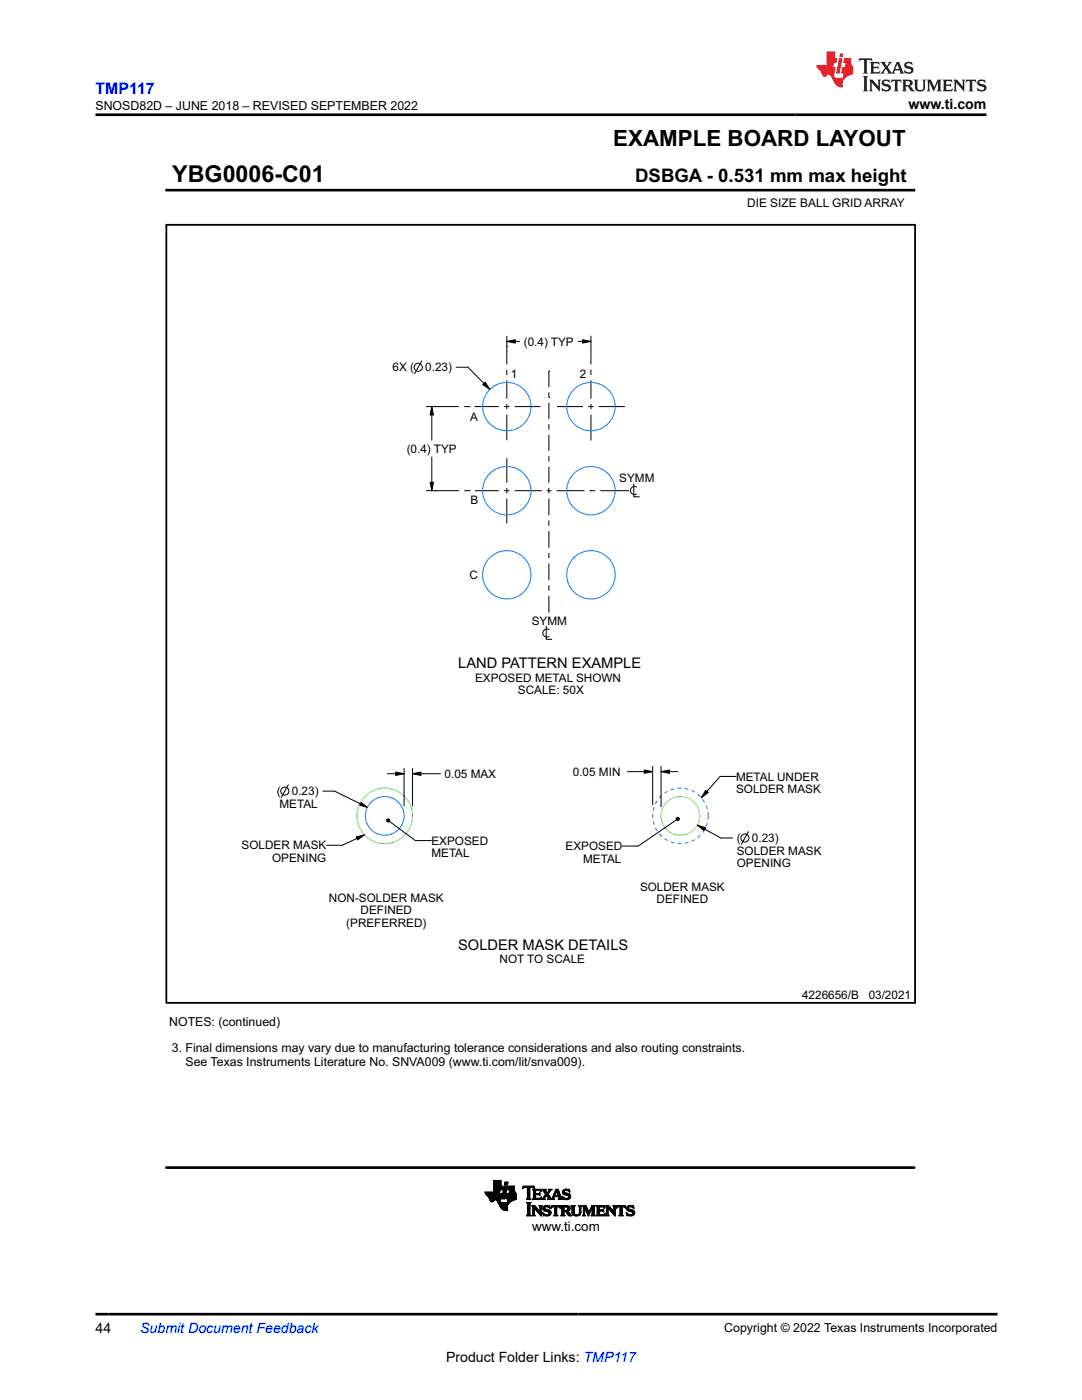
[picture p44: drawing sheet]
<svg xmlns="http://www.w3.org/2000/svg" width="216mm" height="279mm" viewBox="0 0 216 279" stroke-linecap="round" stroke-linejoin="round" font-family="sans-serif">
<defs><g id="words">
<text font-size="4.6" x="34.4" y="36.3">YBG0006-C01</text>
<text font-size="4.5" x="122.4" y="29.1">EXAMPLE BOARD LAYOUT</text>
<text font-size="3.7" x="126.7" y="36.3">DSBGA - 0.531 mm max height</text>
<text font-size="3.2" fill="#00f" x="19" y="18.7">TMP117</text>
<g font-size="2.9">
<text x="91.4" y="133.4">LAND PATTERN EXAMPLE</text>
<text x="91.4" y="189.7">SOLDER MASK DETAILS</text>
</g>
<g font-size="2.8">
<text x="181.3" y="21.8">www.ti.com</text>
<text x="19" y="266.1">44</text>
<text x="89" y="271.7">Product Folder Links: TMP117</text>
</g>
<text font-size="2.8" fill="#00f" x="28" y="266.1">Submit Document Feedback</text>
<text font-size="2.7" x="106.2" y="245.6">www.ti.com</text>
<g font-size="2.5">
<text x="19" y="21.9">SNOSD82D – JUNE 2018 – REVISED SEPTEMBER 2022</text>
<text x="33.8" y="204.7">NOTES: (continued)</text>
<text x="34.3" y="210">3. Final dimensions may vary due to manufacturing tolerance considerations and also routing constraints.</text>
<text x="37" y="212.7">See Texas Instruments Literature No. SNVA009 (www.ti.com/lit/snva009).</text>
<text x="144.5" y="265.8">Copyright © 2022 Texas Instruments Incorporated</text>
</g>
<text font-size="2.4" x="149.1" y="41.3">DIE SIZE BALL GRID ARRAY</text>
<g font-size="2.3">
<text x="104.5" y="69">(0.4) TYP</text>
<text x="78.3" y="74.1">6X (</text>
<text x="84.9" y="74.1">0.23)</text>
<text x="102" y="75.5">1</text>
<text x="115.7" y="75.4">2</text>
<text x="93.8" y="84">A</text>
<text x="81.2" y="90.4">(0.4) TYP</text>
<text x="93.9" y="100.5">B</text>
<text x="123.6" y="96.2">SYMM</text>
<text x="93.7" y="115.5">C</text>
<text x="106.1" y="124.7">SYMM</text>
<text x="94.8" y="136">EXPOSED METAL SHOWN</text>
<text x="103.3" y="138.5">SCALE: 50X</text>
<text x="88.7" y="155.3">0.05 MAX</text>
<text x="114.3" y="154.8">0.05 MIN</text>
<text x="146.9" y="155.8">METAL UNDER</text>
<text x="55.2" y="158.7">(</text>
<text x="55.8" y="161.2">METAL</text>
<text x="58.2" y="158.7">0.23)</text>
<text x="146.9" y="158.3">SOLDER MASK</text>
<text x="48.2" y="169.5">SOLDER MASK</text>
<text x="54.3" y="172">OPENING</text>
<text x="86.1" y="168.6">EXPOSED</text>
<text x="86.1" y="171.1">METAL</text>
<text x="112.9" y="169.7">EXPOSED</text>
<text x="116.4" y="172.2">METAL</text>
<text x="147" y="170.6">SOLDER MASK</text>
<text x="147" y="173.1">OPENING</text>
<text x="147" y="168.1">(</text>
<text x="150" y="168.1">0.23)</text>
<text x="65.6" y="180">NON-SOLDER MASK</text>
<text x="127.7" y="177.8">SOLDER MASK</text>
<text x="69.1" y="185">(PREFERRED)</text>
<text x="72" y="182.5">DEFINED</text>
<text x="131" y="180.3">DEFINED</text>
<text x="99.7" y="192.3">NOT TO SCALE</text>
<text x="160" y="199.3">4226656/B</text>
<text x="173.3" y="199.3">03/2021</text>
</g>
</g></defs>
<g fill="none" stroke="#000" stroke-width=".2">
<path d="M33.2 38h149.2M182.4 37.7v.5M84.2 72l-1.4 2.5M91 73.3h2.4l4.3 4.4M96.3 76.7l.5-.4 .9 1.4zM101.1 68.1l1.7-.3v.7zM101.1 69.1h.1M101.1 67.1v5.6M101.1 73.8v1.1M101.1 75.9v3.7M101.1 68.1h2.6M109.5 79.4h.1"/>
<path d="M109.5 74h.1M109.5 74v3.2M109.5 78.3v1.1M115.4 68.1h2.5M116.2 67.8l1.7 .3-1.7 .4zM117.9 67.1v5.6M117.9 73.8v1M117.9 75.9v3.7M85.1 97.9h6.5M85.1 81.1h6.5M85.8 96.3h.7l-.3 1.6zM86.2 81.1l.3 1.7h-.7z"/>
<path d="M86.2 81.1v6.8M86.2 91.2v6.7M86.7 81.1h.1M86.8 97.9h.1M92.6 81.1h1.1M92.7 97.9h1M93.7 81.1h.1M93.7 97.9h.1M94.7 81.1h4.8M94.8 97.9h4.7M100.6 97.9h1.1M100.6 81.1h1.1"/>
<path d="M101.1 80.6v1.1M101.1 82.7v5.2M101.1 91.4v4.9M101.1 97.4v1.1M101.1 99.5v4.9M102.7 97.9h5.4M102.7 81.1h5.1M109.1 97.9h1M109.5 80.4v3.2M109.5 84.7v1M109.5 86.8v3.2M109.5 91v1.1"/>
<path d="M109.5 93.1v3.2M109.5 97.4v1.1M109.5 99.5v3.3M111.1 97.9h5.5M111.1 81.1h5.2M117.4 81.1h1M117.7 97.9h.1M117.7 97.9h1.1M117.9 80.6v1.1M117.9 82.7v5.2M119.5 81.1h5.2M119.8 97.9h5.5"/>
<path d="M125.3 97.9h.1M126.5 96.6v2.6h1.1M127 97.2a.82 .82 0 0 0-1.2 .7 .82 .82 0 0 0 1.2 .7M109.5 103.9v1M109.5 106v3.3M109.5 110.3v1.1M109.5 112.5v3.3M109.5 116.8v1.1M109.5 118.9v3.3M109 125v2.6h1.1M109.5 125.6a.82 .82 0 0 0-1.2 .7 .82 .82 0 0 0 1.2 .7M57.5 156.6l-1.4 2.5"/>
<path d="M64.4 157.9h2.4l6.5 3.2M77.3 154.4h3.3M79 154.1l1.6 .3-1.6 .4zM80.6 153.4v7.4M82.3 154.4l1.7-.3v.7zM82.3 153.4v7.4M82.3 154.4h5.6M125.2 154h5M128.5 153.7l1.7 .3-1.7 .3zM130.2 153v7.6M131.9 154l1.7-.3v.6zM131.9 152.9v8.1"/>
<path d="M131.9 154h3.4M140.8 157.7l.5 .5-1.3 1zM146.9 155h-3.2l-3.7 4.2M71.1 167l1.6-.4-1.4 1zM71.9 160.1l1.4 1-1.6-.4zM72.7 166.6l-4.4 2.1h-3.2M77.2 163.6l.2-.2 .3 .1 .1 .2-.1 .3-.3 .1-.2-.2zM77.7 163.9l5.2 3.9h3.2M134.9 163.3l.3-.2 .2 .1 .2 .2-.2 .3-.2 .1-.3-.2zM135 163.6l-7.6 5.3h-3.2M139.2 164.7l1.6 .5-.3 .6zM139.2 164.7l4.6 2.5h2.4"/>
<path d="M149.3 166l-1.4 2.5M96.8 238h2.9M96.8 238.1h2.9M96.8 238.2h2.8M96.9 238.2h3.2l-.2 1M96.9 238.3h3.1M96.9 238.4h3.1M97 238.4h3M97.1 238.5h2.9M97.1 238.6h2.9M97.2 238.6h2.8M97.3 238.7h2.7"/>
<path d="M97.4 238.8h2.5M97.5 238.9h2.4M97.6 239h2.3M97.6 239.1h2.3M97.6 239.2h2.3M97.7 239.3h2.1M97.7 239.4h2.1M97.7 239.5h1M97.8 239.5h.8M97.8 239.6h.7M97.9 239.7h.6M97.9 239.7h.5"/>
<path d="M98.1 239.8h.2M98.5 237.8h1.2M98.5 237.7h1.2M98.5 237.6h1.3M98.5 236.7h1.8l-.1 .8h-1.7M98.5 237.4h1.7M98.5 237.3h1.7M98.5 237.2h1.7M98.5 237.2h1.8M98.5 237.1h1.8M98.5 237h1.8M98.5 236.9h1.8"/>
<path d="M98.5 236.8h1.8M98.5 236.6h1.5M98.5 236.5h1.5M98.5 236.4h1.5M98.5 236.3h1.5M98.5 236.2h1.5M98.5 236.1h1.5M98.5 236h1.5M98.5 235.9h1.5M98.5 235.8h1.5M98.5 235.7h1.5M98.5 235.6h1.5"/>
<path d="M99 239.5h.8M99.1 239.5h.7M99.2 239.6h.6M99.2 239.7h.6M99.3 239.7h.5M99.3 239.8h.5M99.3 239.9h.6M99.4 239.9h.6M99.7 237.9h-2.9l.1 .4 .6 .6 .4 .8 .4 .1 .4-.3h.4l.8 1.5 .7 .5h.7l-.1-.8 .6-.8M99.8 237.5l-.2 .7M99.9 239.2l-.1 .6 .6 .2h.8l.2-.7M100 236.7v-1.1h-1.5v2.3"/>
<path d="M100.1 239.2h.6M100.1 239.1h.6M100.2 239h.5M100.2 238.9h.6M100.2 238.8h.6M100.2 238.7h.6M100.2 238.6h.6M100.3 238.6h.5M100.3 238.5h.5M100.3 238.4h.6M100.3 238.3h.6M100.3 238.2h.6"/>
<path d="M100.3 238.1h.6M100.4 238h.5M100.4 238h.6M100.4 237.9h.6M100.4 237.8h.6M100.4 237.7h.6M100.4 237.6h.6M100.5 237.5h.5M100.5 237.4h.6M100.5 237.3h.6M100.5 237.2h.6M100.5 237.1h.6"/>
<path d="M100.6 237h.5M100.6 237h.6M100.6 236.9h.6M100.6 236.8h.6M100.6 236.7h.6l-.5 2.6h-.6zM100.7 236.4h.6M100.7 236.3h.6M100.7 236.2h.6M100.7 236.1h.6M100.7 236h.6M100.8 236h.5M100.8 235.9h.6l-.2 .6h-.5z"/>
<path d="M101 239.1h2M101 239h2M101 239.2h2M101 238.9h2M101 238.9v.3l.4 .1M101 238.8h2M101.1 238.7h1.9M101.1 238.6h1.9M101.1 238.5h1.9M101.1 238.4h1.9M101.1 238.3h1.9M101.2 239.9h.6"/>
<path d="M101.3 239.9h.6M101.3 239.8h.7M101.3 239.7h.8M101.3 239.7h.9M101.3 239.6h1M101.3 237.4h1.4M101.3 239.5h1.2M101.3 239.5h1.3M101.3 237.3h1.4M101.3 239.4h1.5M101.4 237.2h1.3M101.4 239.3h1.6"/>
<path d="M101.4 237.1h1.3M101.4 237h1.3M101.4 236.9h1.3M101.4 236.8h1.3M101.6 238.2h1.4M101.6 238.1h1.3M101.6 238h1.2M101.7 237.9h1.1M101.7 237.8h1M101.7 237.7h1M101.7 237.6h1M101.7 237.5l-.1 .7"/>
<path d="M102.7 237.5h-1.4l.2-.8h1.2v1l.3 .5v1.2M103 239.4l-1.2 .5M103 238.2h-1.8l-.2 .7M104.3 237.2h.1M104.3 237.1h.2M104.3 237h2.3M104.3 236.9h2.3M104.4 236.8h2.2M105 239.3h.9M105.2 239.2h.6M105.2 237.1h.5M105.2 239.1h.5"/>
<path d="M105.2 237.1v-.1h-.4l-.6 .2 .2-.5h2.1l.2 .5-.5-.2h-.4l-.1 .1M105.2 239l-.2 .3M105.2 239h.5M105.2 238.9h.5M105.2 238.8h.5M105.2 238.7h.5M105.2 238.6h.5M105.2 238.5h.5M105.2 238.4h.5M105.2 238.3h.5M105.2 238.2h.5M105.2 238.1h.5"/>
<path d="M105.2 238h.5M105.2 237.9h.5M105.2 237.8h.5M105.2 237.7h.5M105.2 237.6h.5M105.2 237.5h.5M105.2 237.4h.5M105.2 237.3h.5M105.2 237.2h.5M105.2 237.1v1.9M105.7 239l.2 .3M105.7 237.1v1.9"/>
<path d="M105.9 239.3h-.9M106.2 239.3h1.7M106.3 237.4h1.6M106.4 239.2h1.6M106.4 237.5h1.5M106.4 239.1h.5M106.4 237.6h.5M106.4 237.7l-.2-.4h1.6l.2 .5M106.4 239l-.2 .3M106.4 238.2h1.1l.2-.2v.6l-.2-.2-1.1 .1M106.4 239h.5M106.4 238.9h.5"/>
<path d="M106.4 238.8h.5M106.4 238.7h.5M106.4 238.6h.5M106.4 238.4h1.3M106.4 238.3h1.3M106.4 238.1h.5M106.4 238h.5M106.4 237.9h.5M106.4 237.8h.5M106.4 237.7h.5M106.4 237.7v1.3M106.5 237.1h.2"/>
<path d="M106.6 237.2h.1M106.9 237.7l.1-.1h.5l.5 .2M106.9 238.4v.7h.8l.3-.2-.1 .5-1.7-.1M106.9 237.7v.5M107.5 238.2h.2M107.6 238.5h.1M107.6 239.1h.4M107.6 238.1h.1M107.6 238.6h.1M107.6 237.6h.3M107.8 237.7h.2M107.9 239h.1"/>
<path d="M107.9 237.8h.1M108 238.9h.1M108 239.3h.8M108.1 237.4h.8M108.3 239.2h.4M108.3 237.5h.6M108.3 239.1h.4M108.4 237.6h.5M108.4 239l-.4 .3M108.4 239h.3M108.4 237.7h.6M108.5 238.9h.3"/>
<path d="M108.5 237.8h.5M108.5 238.8h.3M108.6 237.9h.5M108.6 238.8h.3M108.6 238h.5M108.7 238.7h.3M108.7 238.1h.8M108.7 238.6h.8M108.8 238.2h.6M108.8 239.3h-.8M108.8 238.5h.7M108.8 238.3h.6"/>
<path d="M108.9 238.4h.5M108.9 237.7l.1-.4h-.9l.8 1.1-.5 .6M108.9 237.7l.3 .4 .4-.5-.2-.3h.7l-.7 1M109.1 238.7h.5M109.2 238.8h.5M109.3 239.3l.1-.2-.4-.6-.3 .7 .1 .1M109.3 239.3h1.4M109.3 238h.3M109.3 238.9h.5M109.3 237.9h.3M109.4 238.3l.7 .9 .2-.2M109.4 239h.5"/>
<path d="M109.4 237.8h.3M109.4 239.1h.5M109.4 239.2h.6M109.5 237.7h.3M109.5 237.4h.6M109.5 237.6h.3M109.6 237.5h.3M110.1 239.2h.4M110.2 239.1h.3M110.2 239h.3M110.3 239l.6-1.7h.5l.6 1.8 .3 .2M110.3 238.9h.3"/>
<path d="M110.3 238.8h.3M110.4 238.8h1.5M110.4 238.7h1.5M110.4 238.6h.3M110.5 238.5h.2M110.5 238.4h.3M110.5 239.1l.2 .2M110.5 239.1l.1-.3h.8l.1 .3M110.5 238.3h.3M110.6 238.2h.2M110.6 238.1h.3M110.7 239.3h-1.4"/>
<path d="M110.7 238h.2M110.7 237.9h.3M110.7 237.8h.3M110.8 237.7h.7M110.8 237.6h.7M110.8 237.5h.6M110.9 237.4h.5M111 237.7l.4 .9h-.7zM111.1 237.8h.4M111.1 237.9h.5M111.1 238h.5M111.2 238.1h.4"/>
<path d="M111.2 238.2h.5M111.2 238.3h.5M111.3 238.4h.5M111.3 238.5h.5M111.4 238.6h.4M111.4 239.3h.9M111.5 238.8h.4M111.5 238.9h.5M111.5 239h.5M111.5 239.1l-.1 .2M111.6 239.2h.5M111.6 239.1h.4"/>
<path d="M112.2 238.8h.1M112.2 238.9h.2M112.2 237.9h.4M112.2 238h.5M112.2 237.8h.4M112.3 239h.3M112.3 239.3h-.9M112.3 238.1h.7M112.3 237.7h.3M112.3 239.1h.5M112.3 238.2h1.1M112.3 239.2h1.4"/>
<path d="M112.3 237.6h.4M112.3 239.3h.2M112.4 238.3h1.2M112.4 237.5h1.2M112.5 238.4h1.2M112.5 237.4h1.1M112.6 239.3h.9M112.7 238.5h1.1M112.7 237.3h.5M112.9 239.4h.3M113.1 238.6h.7M113.2 238.6l.3 .2-.3 .3h-.5l-.5-.4"/>
<path d="M113.3 239.1h.5M113.3 237.6h.4M113.4 238.7h.5M113.4 239h.4M113.5 238.8h.4M113.5 238.9h.3M113.5 237.7h.2M113.6 237.8h.1M113.7 237.9l-.6-.3h-.4l-.1 .2 .1 .2 1.1 .4v.5l-.2 .4-1.3 .1-.1-.7M113.7 237.9l-.1-.6h-.8l-.5 .3-.1 .3 .2 .4 .8 .3M113.7 237.9h.1M99.4 240h1"/>
<path d="M99.4 240.1h2.2M99.5 240.1h2.1M99.5 240.2h2M99.5 240.3h1.9M99.6 240.3h1.8M99.6 240.4h1.8M99.6 240.5h1.7M99.7 240.5h1.6M99.7 240.6h1.6M99.7 240.7h1.5M99.8 240.7h1.4M99.8 240.8h1.4"/>
<path d="M99.8 240.9h1.4M99.9 240.9h1.3M99.9 241h1.3M100 241.1h1.2M100.1 241.2h1.1M100.2 241.3h1M100.2 241.3h1.1M100.3 241.4h1M100.4 241.5h.9M100.6 241.5h.7M100.9 241.6h.1M101.2 240h.5"/>
<path d="M105 242.6l.3-.3v-2l-.3-.3h1l-.3 .3v2.1l.3 .2M105 242.6h1M105.1 240.1h.8M105.2 242.5h.6M105.2 240.2h.6M105.2 242.4h.5M105.3 240.3h.4M105.3 242.3h.4M105.3 242.2h.4M105.3 242.1h.4M105.3 242h.4M105.3 241.9h.4"/>
<path d="M105.3 241.8h.4M105.3 241.7h.4M105.3 241.6h.4M105.3 241.5h.4M105.3 241.4h.4M105.3 241.3h.4M105.3 241.2h.4M105.3 241.1h.4M105.3 241h.4M105.3 240.9h.4M105.3 240.8h.4M105.3 240.7h.4"/>
<path d="M105.3 240.6h.4M105.3 240.5h.4M105.3 240.4h.4M106 242.6h-1M106.1 242.6h.7M106.1 240.6h.6M106.2 240.7h.6M106.3 242.5h.4M106.3 240.8h.6M106.3 242.4h.3M106.3 240.9h.7M106.3 242.3h.3"/>
<path d="M106.3 242.2h.3M106.3 242.1h.3M106.3 242h.3M106.3 241.9h.3M106.3 241.8h.3M106.3 241.7h.3M106.3 241.6h.3M106.3 241.5h.3M106.3 241.4h.3M106.3 241.3h.3M106.3 241.2h.3M106.3 241.1h.8"/>
<path d="M106.3 241h.8M106.6 241.1v1.3l.2 .2M106.6 241.1h.1M106.6 241.1l1.4 1.6v-1.8l.2-.3h-.6l.1 .2 .1 1M106.7 241.2h.5M106.7 241.3h.6M106.8 242.6h-.7M106.8 241.4h.6M106.9 241.5h.6M107 241.6h.6M107.1 241.7h.5M107.1 241.8h.9"/>
<path d="M107.2 241.9h.8M107.3 241.9h.7M107.4 242h.6M107.5 242.1h.5M107.6 242.2h.4M107.6 240.6h.6M107.6 242.3h.4M107.7 240.7h.4M107.7 242.4h.3M107.7 240.8h.3M107.7 241.8l-1-1.2h-.6l.2 .3v1.5l-.2 .2M107.7 241.8h.1"/>
<path d="M107.7 240.9h.3M107.8 241.7h.2M107.8 241.6h.2M107.8 241.5h.2M107.8 241.4h.2M107.8 241.3h.2M107.8 241.2h.2M107.8 241.1h.2M107.8 241h.2M107.8 242.5h.2M107.9 242.6h.1M108.3 242h.1"/>
<path d="M108.3 242.1h.1M108.3 242.2h.3M108.3 241.2h.4M108.3 241.1h.4M108.3 241.3h.5M108.3 242.3h.4M108.3 241h.4M108.4 241.4h.8M108.4 242.4h.6M108.4 240.9h.4M108.4 242.5h1.3M108.4 241.5h1.2"/>
<path d="M108.4 242.6h.1M108.4 240.8h1.3M108.5 241.6h1.2M108.5 240.7h1.2M108.6 241.7h1.2M108.7 242.6h.9M108.7 240.6h.7M108.9 241.8l-.5-.4v-.5l.4-.3h.9l.1 .6-.7-.4-.3 .1-.1 .2 1 .5 .3 .4M108.9 241.8l.6 .1v.4l-.6 .1-.6-.4M108.9 241.8h1M109.2 242.4h.6M109.3 241.9h.6"/>
<path d="M109.4 240.9h.3M109.5 242.3h.4M109.5 241.9h.4M109.5 242.2h.4M109.5 242h.5M109.6 242.1h.3M109.6 240.6h.1M109.6 241h.2M109.7 241.1h.1M109.9 241.1h.1M109.9 241h.2M110 242l-.3 .5-.6 .2-.5-.2-.2 .1-.1-.6"/>
<path d="M110 240.9h.2M110 240.8h1.8M110 240.7h1.7M110.1 240.6h1.6M110.4 242.6h.9M110.6 242.5h.5M110.6 242.4h.5M110.7 240.9h.4M110.7 242.3h.4M110.7 241l-.1-.1h-.3l-.4 .2 .2-.5h1.6l.2 .5-.5-.2h-.3v.1M110.7 241v1.4l-.3 .2M110.7 242.2h.4"/>
<path d="M110.7 242.1h.4M110.7 242h.4M110.7 241.9h.4M110.7 241.8h.4M110.7 241.7h.4M110.7 241.6h.4M110.7 241.5h.4M110.7 241.4h.4M110.7 241.3h.4M110.7 241.2h.4M110.7 241.1h.4M110.7 241h.4"/>
<path d="M111.1 241v1.4l.2 .2M111.3 242.6h-.9M111.6 240.9h.2M111.7 241h.1M111.7 241.1h.1M111.9 242.6l.2-.2v-1.5l-.2-.3 1.5 .1 .3 .2v.4l-.1 .3-.4 .1 .9 .9h-.6l-.5-.7-.5-.1v.6l.2 .2M111.9 242.6h.8M111.9 240.6h1.3M112 240.7h1.5M112 242.5h.6M112.1 240.8h1.5M112.1 242.4h.4"/>
<path d="M112.1 240.9h.4M112.1 242.3h.4M112.1 242.2h.4M112.1 242.1h.4M112.1 242h.4M112.1 241.9h.4M112.1 241.8h1.2M112.1 241.7h1.3M112.1 241.6h1.5M112.1 241.5h.4M112.1 241.4h.4M112.1 241.3h.4"/>
<path d="M112.1 241.2h.4M112.1 241.1h.4M112.1 241h.4M112.7 240.9h-.2v.7M112.7 242.6h-.8M112.9 240.9h.3l.1 .3-.1 .3-.3 .1M112.9 241.9h.6M113 241.9h.5M113.1 242h.5M113.1 242.1h.6M113.1 240.9h.6M113.2 241.5h.5"/>
<path d="M113.2 242.2h.5M113.2 242.3h.6M113.2 241h.5M113.2 241.4h.5M113.3 241.3h.4M113.3 241.1h.5M113.3 241.2h.5M113.3 242.4h.6M113.4 242.5h.6M113.5 242.6h.6M113.9 240.6h.9M114.1 240.7h.5"/>
<path d="M114.1 240.8h.5M114.1 240.9h.5M114.1 241.9h.5M114.1 241.8h.5M114.1 241.7h.5M114.1 241.6h.5M114.1 241.5h.5M114.1 241.4h.5M114.1 241.3h.5M114.1 241.2h.5M114.1 241.1h.5M114.1 241h.5"/>
<path d="M114.1 242h.5M114.1 242.1h.5M114.2 242.2h.4M114.2 242.3h.5M114.3 242.4h.6M114.4 242.5h1.3M114.6 241.9l.1 .4 .4 .1 .4-.1 .1-.4M114.6 241.9v-1l.2-.3h-.9l.2 .3 .1 1.3 .2 .3 .5 .2 .6-.1 .3-.2 .1-.5M114.6 242.6h.9M115.3 242.4h.5M115.4 240.6h.7M115.5 242.3h.3"/>
<path d="M115.5 240.7h.5M115.6 242.2h.3M115.6 242.1h.3M115.6 240.8h.3M115.6 242h.3M115.6 240.9h.3M115.6 241.9v-1l-.2-.3h.7l-.2 .3v1M115.6 241.9h.3M115.6 241.8h.3M115.6 241.7h.3M115.6 241.6h.3M115.6 241.5h.3"/>
<path d="M115.6 241.4h.3M115.6 241.3h.3M115.6 241.2h.3M115.6 241.1h.3M115.6 241h.3M116.2 242.6l.2-.3v-1.4l-.2-.3h.7l.6 1.3 .6-1.3h.7l-.2 .3v1.5l.2 .2M116.2 242.6h.6M116.2 240.6h.7M116.3 240.7h.7M116.3 242.5h.4M116.4 240.8h.6M116.4 242.4h.3"/>
<path d="M116.4 240.9h.7M116.4 242.3h.3M116.4 242.2h.3M116.4 242.1h.3M116.4 242h.3M116.4 241.9h.3M116.4 241.8h.3M116.4 241.7h.3M116.4 241.6h.3M116.4 241.5h.3M116.4 241.4h.3M116.4 241.3h.3"/>
<path d="M116.4 241.2h.3M116.4 241.1h.8M116.4 241h.7M116.7 242.3l.1 .3M116.7 242.3v-1.3l.7 1.7 .8-1.7v1.4l-.2 .2M116.7 241.2h.5M116.8 241.3h.4M116.8 241.4h.5M116.8 242.6h-.6M116.9 241.5h.4M116.9 241.6h.5M116.9 241.7h.5"/>
<path d="M117 241.8h.4M117 241.9h.5M117.1 241.9h.7M117.1 242h.6M117.1 242.1h.6M117.2 242.2h.4M117.2 242.3h.4M117.3 242.4h.3M117.3 242.5h.2M117.4 242.6h.1M117.6 241.9h.2M117.6 241.8h.2"/>
<path d="M117.6 241.7h.3M117.7 241.6h.2M117.7 241.5h.3M117.8 241.4h.2M117.8 241.3h.2M117.8 241.2h.3M117.9 241.1h.7M117.9 241h.7M118 240.9h.6M118 242.6h.8M118 240.8h.6M118 240.7h.7"/>
<path d="M118.1 240.6h.7M118.1 242.5h.6M118.1 242.4h.5M118.2 242.3h.4M118.2 242.2h.4M118.2 242.1h.4M118.2 242h.4M118.2 241.9h.4M118.2 241.8h.4M118.2 241.7h.4M118.2 241.6h.4M118.2 241.5h.4"/>
<path d="M118.2 241.4h.4M118.2 241.3h.4M118.2 241.2h.4M118.8 242.6h-.8M119 242.6h1.6M119 240.6h1.6M119.1 240.7h1.5M119.1 242.5h1.6M119.1 240.8h1.5M119.2 242.4h1.5M119.2 240.9h.4M119.2 242.3h.4"/>
<path d="M119.2 242.2h.4M119.2 242.1h.4M119.2 242h.4M119.2 241.9h.4M119.2 241.8h.4M119.2 241.7h1.3M119.2 241.6h1.3M119.2 241.5h1.3M119.2 241.4h.4M119.2 241.3h.4M119.2 241.2h.4M119.2 241.1h.4"/>
<path d="M119.2 241h.4M119.6 241v.5h.6l.3-.2v.6l-.3-.2h-.6v.7h.8l.4-.3M119.8 240.9l-.2 .1M120.1 240.9l.6 .2M120.3 241.8h.2M120.4 241.4h.1M120.4 240.9h.3M120.6 242.3h.2M120.6 241h.1M120.7 241.1h.1M120.7 241.1l-.2-.5h-1.5l.2 .3v1.4l-.2 .3M120.7 242.2h.1"/>
<path d="M120.8 242.1h.1M120.8 242.1l-.2 .5h-1.6M120.9 242.6h.6M120.9 240.6h.6M121 240.7h.6M121 242.5h.4M121 240.8h.6M121.1 242.4h.2M121.1 240.9h.6M121.1 242.3h.2M121.1 242.2h.2M121.1 242.1h.2"/>
<path d="M121.1 242h.2M121.1 241.9h.2M121.1 241.8h.2M121.1 241.7h.2M121.1 241.6h.2M121.1 241.5h.2M121.1 241.4h.2M121.1 241.3h.2M121.1 241.2h.2M121.1 241.1h.8M121.1 241h.7M121.3 241.1v1.3l.2 .2"/>
<path d="M121.3 241.1h.1M121.3 241.1l1.5 1.6v-1.8l.1-.3h-.6l.2 .3v.9l-1-1.2h-.6l.2 .3v1.4l-.2 .3M121.4 241.2h.6M121.5 241.3h.6M121.5 242.6h-.6M121.6 241.4h.5M121.6 241.5h.6M121.7 241.6h.6M121.8 241.7h.6M121.9 241.8h.9M122 241.9h.8M122.1 241.9h.7"/>
<path d="M122.1 242h.7M122.2 242.1h.6M122.3 242.2h.5M122.3 240.6h.6M122.4 242.3h.4M122.4 240.7h.5M122.5 242.4h.3M122.5 240.8h.3M122.5 240.9h.3M122.5 241.7h.3M122.5 241.6h.3M122.5 241.5h.3"/>
<path d="M122.5 241.4h.3M122.5 241.3h.3M122.5 241.2h.3M122.5 241.1h.3M122.5 241h.3M122.6 242.5h.2M122.6 242.6h.2M123 241.1h.1M123 241h.2M123 240.9h.3M123.1 240.8h1.7M123.1 240.7h1.7"/>
<path d="M123.1 240.6h1.7M123.5 242.6h.9M123.7 242.5h.5M123.7 242.4h.5M123.7 240.9h.5M123.7 241l-.3-.1-.4 .2 .1-.5h1.7l.1 .5-.4-.2h-.3l-.1 .1M123.7 241v1.4l-.2 .2M123.7 242.3h.4M123.7 242.2h.4M123.7 242.1h.4M123.7 242h.4M123.7 241.9h.4"/>
<path d="M123.7 241.8h.4M123.7 241.7h.4M123.7 241.6h.4M123.7 241.5h.4M123.7 241.4h.4M123.7 241.3h.4M123.7 241.2h.4M123.7 241.1h.4M123.7 241h.4M124.1 241l.1 1.4 .2 .2M124.4 242.6h-.9M124.6 240.9h.2"/>
<path d="M124.7 241h.2M124.8 241.1h.1M125 242h.1M125 242.1h.1M125 242.2h.3M125 241.2h.4M125 241.1h.4M125 241.3h.5M125 242.3h.4M125 241h.4M125.1 241.4h.8M125.1 242.4h.6"/>
<path d="M125.1 240.9h.4M125.1 242.5h1.3M125.1 241.5h1.2M125.1 242.6h.1M125.1 240.8h1.3M125.2 241.6h1.2M125.2 240.7h1.2M125.3 241.7h1.2M125.4 242.6h.9M125.4 240.6h.7M125.6 241.8l-.5-.3v-.6l.4-.3h.9l.1 .6-.7-.4-.3 .1-.1 .3 1 .4 .3 .4M125.6 241.8l.6 .1v.4l-.6 .1-.6-.4"/>
<path d="M125.6 241.8h1M125.9 242.4h.6M126 241.9h.6M126.1 240.9h.3M126.2 242.3h.4M126.2 241.9h.4M126.2 242.2h.4M126.2 242h.5M126.3 242.1h.3M126.3 240.6h.1M126.3 241h.2M126.4 241.1h.1"/>
<path d="M126.7 242l-.3 .5-.6 .2-.5-.2-.2 .1-.1-.6"/>
<circle cx="83.4" cy="73.3" r=".82"/>
<circle cx="56.8" cy="157.9" r=".82"/>
<circle cx="148.6" cy="167.2" r=".82"/>
</g>
<g fill="#000">
<path d="M96.3 76.7l.5-.4 .9 1.4zM101.1 68.1l1.7-.3v.7zM116.2 67.8l1.7 .3-1.7 .4zM86.2 81.1l.3 1.7h-.7zM85.8 96.3h.7l-.3 1.6zM79 154.1l1.6 .3-1.6 .4zM82.3 154.4l1.7-.3v.7zM128.5 153.7l1.7 .3-1.7 .3zM131.9 154l1.7-.3v.6zM140.8 157.7l.5 .5-1.3 1zM71.1 167l1.6-.4-1.4 1zM71.9 160.1l1.4 1-1.6-.4z"/>
<path d="M77.2 163.6l.2-.2 .3 .1 .1 .2-.1 .3-.3 .1-.2-.2zM134.9 163.3l.3-.2 .2 .1 .2 .2-.2 .3-.2 .1-.3-.2zM139.2 164.7l1.6 .5-.3 .6z"/>
</g>
<path d="M33.2 44.9h149.4v155.2h-149.4z" fill="none" stroke="#000" stroke-width=".36"/>
<path d="M33.2 38h149.2M33.2 233h149.2" fill="none" stroke="#000" stroke-width=".53"/>
<g fill="none" stroke="#007fff" stroke-width=".2">
<circle cx="101.1" cy="81.1" r="4.8"/>
<circle cx="101.1" cy="97.9" r="4.8"/>
<circle cx="117.9" cy="81.1" r="4.8"/>
<circle cx="117.9" cy="97.9" r="4.8"/>
<circle cx="101.1" cy="114.7" r="4.8"/>
<circle cx="117.9" cy="114.7" r="4.8"/>
<circle cx="76.8" cy="162.8" r="3.9"/>
</g>
<g fill="none" stroke="#6ef200" stroke-width=".2">
<circle cx="76.8" cy="162.8" r="5.5"/>
<circle cx="135.8" cy="162.8" r="3.9"/>
</g>
<circle cx="135.8" cy="162.8" r="5.5" fill="none" stroke="#007fff" stroke-width=".2" stroke-dasharray=".7 .7" stroke-linecap="butt"/>
<path d="M171.5 11.6l-.2 .6 .5-.2h.6v.1v2.2l-.2 .4h1l-.2-.4v-2.2v-.1h.5l.5 .2-.1-.6zM173.6 12.4l.2 .3v1.6l-.2 .4h1.9l.1-.6a1.08 1.08 0 0 1-1.3 .2v-.7h.6l.4 .2v-.7l-.4 .2h-.6v-.5l.2-.2a1 1 0 0 1 1 .3l-.1-.5zM175.7 12.4l.9 1.1-1 1.2h.9l-.2-.2 .5-.8 .4 .8-.2 .2h1.6l-.2-.2 .2-.5h.9l.1 .5-.1 .2h.9l-.2-.4-.8-1.9h-.5l-.9 2.1-.9-1.1 .9-1h-.8l.2 .2-.4 .6-.4-.6 .2-.2zM179 12.8l.4 1h-.7zM180.7 12.5a.65 .65 0 0 0-.2 .7 .65 .65 0 0 0 .6 .5l.6 .1 .1 .3a.79 .79 0 0 1-.7 .4 .79 .79 0 0 1-.7-.5l.1 .7 .2-.1a.93 .93 0 0 0 1.1 0 .93 .93 0 0 0 .4-.9 1.46 1.46 0 0 0-1.2-.6l-.1-.3a1.09 1.09 0 0 1 1.2 .2l-.2-.6-.1 .1-.5-.2zM172.2 15.2l.2 .4v2.2l-.2 .4h1l-.2-.4v-2.2l.2-.4zM173.4 15.9l.2 .4v1.5l-.2 .4h.8l-.3-.4 .1-1.3 1.6 1.8v-2l.2-.4h-.7l.1 .2 .1 1.1-1.2-1.3zM176.2 16a.65 .65 0 0 0-.2 .8 .65 .65 0 0 0 .6 .4l.6 .2 .1 .2a.79 .79 0 0 1-.7 .4 .79 .79 0 0 1-.7-.5l.1 .7 .2-.1a.93 .93 0 0 0 1.1 .1 .93 .93 0 0 0 .4-1 1.46 1.46 0 0 0-1.2-.5l-.1-.4a1.09 1.09 0 0 1 1.2 .2l-.1-.6-.2 .1-.5-.1zM177.9 15.9l-.1 .6a.63 .63 0 0 1 .8-.3v1.6l-.3 .4h1l-.2-.4v-1.6a.66 .66 0 0 1 .8 .3l-.1-.6zM180 15.9l.2 .4v1.5l-.2 .4h1l-.2-.2-.1-.7h.5l.1 .2a.79 .79 0 0 0 1.2 .6l-1-.9a.61 .61 0 0 0 .6-.6 .61 .61 0 0 0-.5-.7zM180.8 16.2h.1a.47 .47 0 0 1 .5 .1 .47 .47 0 0 1 .1 .5l-.1 .1-.7 .1zM182.3 15.9l.2 .2a2.27 2.27 0 0 0 .4 2 1.04 1.04 0 0 0 1.7-.7v-1.3l.2-.2h-.8l.2 .4v1.1a.6 .6 0 0 1-.6 .6 .6 .6 0 0 1-.6-.6v-1.1l.3-.4zM184.9 15.9l.2 .4v1.5l-.2 .4h.8l-.3-.4v-1.4l.9 1.9 .9-1.9v1.4l-.3 .4h1l-.2-.4v-1.5l.2-.4h-.8l-.7 1.5-.6-1.5zM188.1 15.9l.2 .4v1.5l-.2 .4h1.9l.1-.6a1.09 1.09 0 0 1-1.3 .2v-.7h.6l.4 .2v-.6l-.4 .2h-.6v-.6l.2-.1a1.01 1.01 0 0 1 1 .3l-.1-.6zM190.2 15.9l.3 .4v1.5l-.3 .4h.8l-.2-.4v-1.3l1.6 1.8v-2l.2-.4h-.7l.2 .2v1.1l-1.2-1.3zM192.8 15.9l-.1 .6a.63 .63 0 0 1 .8-.3v1.6l-.3 .4h1l-.2-.4v-1.6a.66 .66 0 0 1 .8 .3l-.1-.6zM195.2 16a.65 .65 0 0 0-.2 .8 .65 .65 0 0 0 .6 .4l.6 .2 .2 .2a.79 .79 0 0 1-.7 .4 .79 .79 0 0 1-.7-.5l.1 .7 .2-.1a.93 .93 0 0 0 1 .1 .93 .93 0 0 0 .5-1 1.46 1.46 0 0 0-1.3-.5v-.4a1.09 1.09 0 0 1 1.2 .2l-.2-.6-.2 .1-.5-.1z" fill="#231f20"/>
<path d="M164.9 10.3v2.7h-2l.1 .4 .8 1a.95 .95 0 0 0 1 .9 .59 .59 0 0 1 .5-.4 .59 .59 0 0 1 .5 .3l.4 .8a1.59 1.59 0 0 0 2.1 1.4 1.61 1.61 0 0 1 1-2.3l1-.3-.1-1.5a1.59 1.59 0 0 1-.3-1.7h-1.5l-.2 .9h.6l-.2 .9h-.5l-.2 .9v.3l.4 .1-.1 .9h-.7a.73 .73 0 0 1-1-.7l.3-1.5h-.5l.1-.9h.5l.2-.9h-.5v-1.3zM167.4 11.6l-.6 3.1h.7l.6-3.1zM167.6 10.7l-.1 .6h.7l.1-.6z" fill="#ed1c24"/>
<path d="M19 22.9h177.8M19 262.3h180" fill="none" stroke="#000" stroke-width=".53"/>
<use href="#words"/>
</svg>
